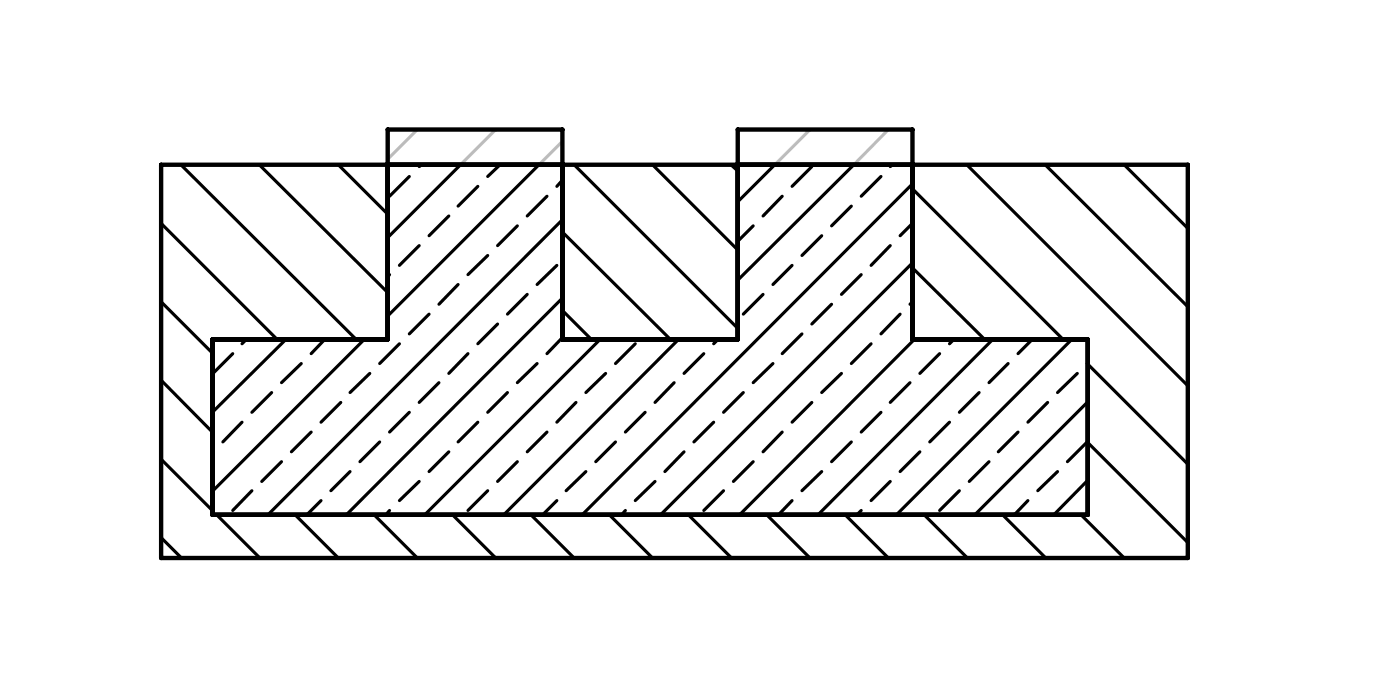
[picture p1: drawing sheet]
<svg xmlns="http://www.w3.org/2000/svg" width="80mm" height="40mm" viewBox="0 0 80 40" stroke-linecap="round" stroke-linejoin="round" font-family="sans-serif">
<g fill="none" stroke="#000" stroke-width=".18">
<path d="M9.2 17.2l2.9 3M9.2 12.8l6.6 6.6M10.3 9.4l10.1 10M14.1 19.4l-.3 .2M14.8 9.4l7.4 7.3M16.3 19.4l-4.2 4.2M18.6 19.4l-.8 .8M19.3 9.4l2.9 2.8M20.8 19.4l-8.7 8.7M22.3 15.7l-.1 .1M22.8 19.6l-1.1 1.2M23.4 10.1l-1.1 1.1"/>
<path d="M24 14l-1.2 1.2M24.1 9.4l-.1 .1M24.5 18l-1.1 1.1M25.6 12.3l-1.1 1.2M26.2 16.3l-1.1 1.1M26.3 9.4l-4.1 4.2M27.3 10.6l-1.1 1.2M27.9 14.6l-1.2 1.1M28.4 18.5l-1.1 1.1M28.6 9.4l-.7 .7M29.6 12.9l-1.2 1.1M30.1 16.8l-1.1 1.2"/>
<path d="M30.8 9.4l-8.6 8.7M31.3 11.2l-1.2 1.1M31.8 15.2l-1.1 1.1M32.1 12.6l-16.8 16.8M32.1 17l-12.3 12.4M32.1 10.3l-.3 .3M32.1 19.3l-.8 .9M32.1 17.7l1.7 1.7M32.1 13.3l6.2 6.1M32.8 9.4l9.4 9.4M34.3 19.4l-10 10M36.3 19.6l-1.1 1.2"/>
<path d="M37.3 9.4l4.9 4.9M38.8 19.4l-10 10M41 19.4l-.2 .2M41.8 9.4l.4 .4M43 12.9l-.8 .9M43.6 16.8l-1.1 1.2M44.3 9.4l-2.1 2.1M44.7 11.2l-1.1 1.1M45.3 15.2l-1.1 1.1M45.8 19.1l-1.1 1.1M46.4 9.5l-1.1 1.1M47 13.5l-1.2 1.1"/>
<path d="M47.5 17.4l-1.1 1.1M48.6 11.8l-1.1 1.1M48.8 9.4l-6.6 6.6M49.2 15.7l-1.1 1.1M49.8 19.6l-1.2 1.2M50.3 10.1l-1.1 1.1M50.9 14l-1.1 1.2M51 9.4l-.1 .1M51.4 18l-1.1 1.1M52.1 15.3l4.2 4.1M52.1 10.8l8.6 8.6M52.1 10.5l-18.8 18.9"/>
<path d="M52.1 15l-14.4 14.4M52.1 12.8l-.7 .7M52.1 17.2l-.1 .2M52.2 19.4l-9.9 10M54.5 19.4l-.2 .2M55.2 9.4l12.7 12.6M56.7 19.4l-10 10M59 19.4l-.8 .8M59.7 9.4l8.2 8.1M61.2 19.4l-10 10M64.2 9.4l3.7 3.6M9.2 30.7l1.2 1.2"/>
<path d="M9.2 26.2l2.9 3M9.2 21.7l2.9 3M12.1 25.8h.1M12.4 29.4l2.5 2.5M13.3 20.2l-1.1 1.1M13.8 24.1l-1.1 1.2M14.4 28l-1.1 1.2M15.5 22.4l-1.1 1.2M16.1 26.4l-1.1 1.1M16.9 29.4l2.4 2.5M17.2 20.8l-1.1 1.1M17.8 24.7l-1.1 1.1"/>
<path d="M18.3 28.6l-.8 .8M19.5 23l-1.2 1.1M20 26.9l-1.1 1.1M21.1 21.3l-1.1 1.1M21.4 29.4l2.4 2.5M21.7 25.3l-1.1 1.1M22.3 29.2l-.3 .2M23.4 23.6l-1.1 1.1M24 27.5l-1.2 1.1M25.1 21.9l-1.1 1.1M25.6 25.8l-1.1 1.1M25.9 29.4l2.4 2.5"/>
<path d="M26.7 20.2l-1.1 1.1M27.3 24.1l-1.1 1.2M27.9 28l-1.2 1.2M29 22.4l-1.1 1.2M29.6 26.4l-1.2 1.1M30.3 29.4l2.5 2.5M30.7 20.8l-1.1 1.1M31.3 24.7l-1.2 1.1M31.8 28.6l-.8 .8M32.9 23l-1.1 1.1M33.5 26.9l-1.2 1.1M34.6 21.3l-1.1 1.1"/>
<path d="M34.8 29.4l2.5 2.5M35.2 25.3l-1.2 1.1M35.7 29.2l-.2 .2M36.9 23.6l-1.2 1.1M37.4 27.5l-1.1 1.1M38.5 21.9l-1.1 1.1M39.1 25.8l-1.1 1.1M39.3 29.4l2.5 2.5M40.2 20.2l-1.1 1.1M40.8 24.1l-1.1 1.2M41.3 28l-1.1 1.2M42.5 22.4l-1.2 1.2"/>
<path d="M43 26.4l-1.1 1.1M43.8 29.4l2.5 2.5M44.2 20.8l-1.2 1.1M44.7 24.7l-1.1 1.1M45.3 28.6l-.8 .8M46.4 23l-1.1 1.1M47 26.9l-1.2 1.1M48.1 21.3l-1.1 1.1M48.3 29.4l2.5 2.5M48.6 25.3l-1.1 1.1M49.2 29.2l-.2 .2M50.3 23.6l-1.1 1.1"/>
<path d="M50.9 27.5l-1.1 1.1M52 21.9l-1.1 1.1M52.6 25.8l-1.2 1.1M52.8 29.4l2.5 2.5M53.7 20.2l-1.1 1.1M54.3 24.1l-1.2 1.2M54.8 28l-1.1 1.2M56 22.4l-1.2 1.2M56.5 26.4l-1.1 1.1M57.3 29.4l2.5 2.5M57.6 20.8l-1.1 1.1M58.2 24.7l-1.2 1.1"/>
<path d="M58.7 28.6l-.7 .8M59.9 23l-1.2 1.1M60.4 26.9l-1.1 1.1M61.6 21.3l-1.2 1.1M61.8 29.4l2.4 2.5M62.1 25.3l-1.1 1.1M62.2 25.3l5.7 5.7M62.2 20.8l5.7 5.7M62.2 23l-6.5 6.4M62.2 27.4l-2 2M62.2 20.7l-.1 .1"/>
</g>
<path d="M23.8 7.4l-1.6 1.7M28.3 7.4l-2 2M32.1 8.1l-1.3 1.3M46.3 7.4l-2 2M50.8 7.4l-2 2" fill="none" stroke="#c0c0c0" stroke-width=".18"/>
<path d="M9.2 9.4h58.7v22.5h-58.7zM22.2 7.4h9.9v12h10.1v-12h9.9v12h10.1v10h-50.1v-10h10.1z" fill="none" stroke="#000" stroke-width=".25"/>
</svg>
